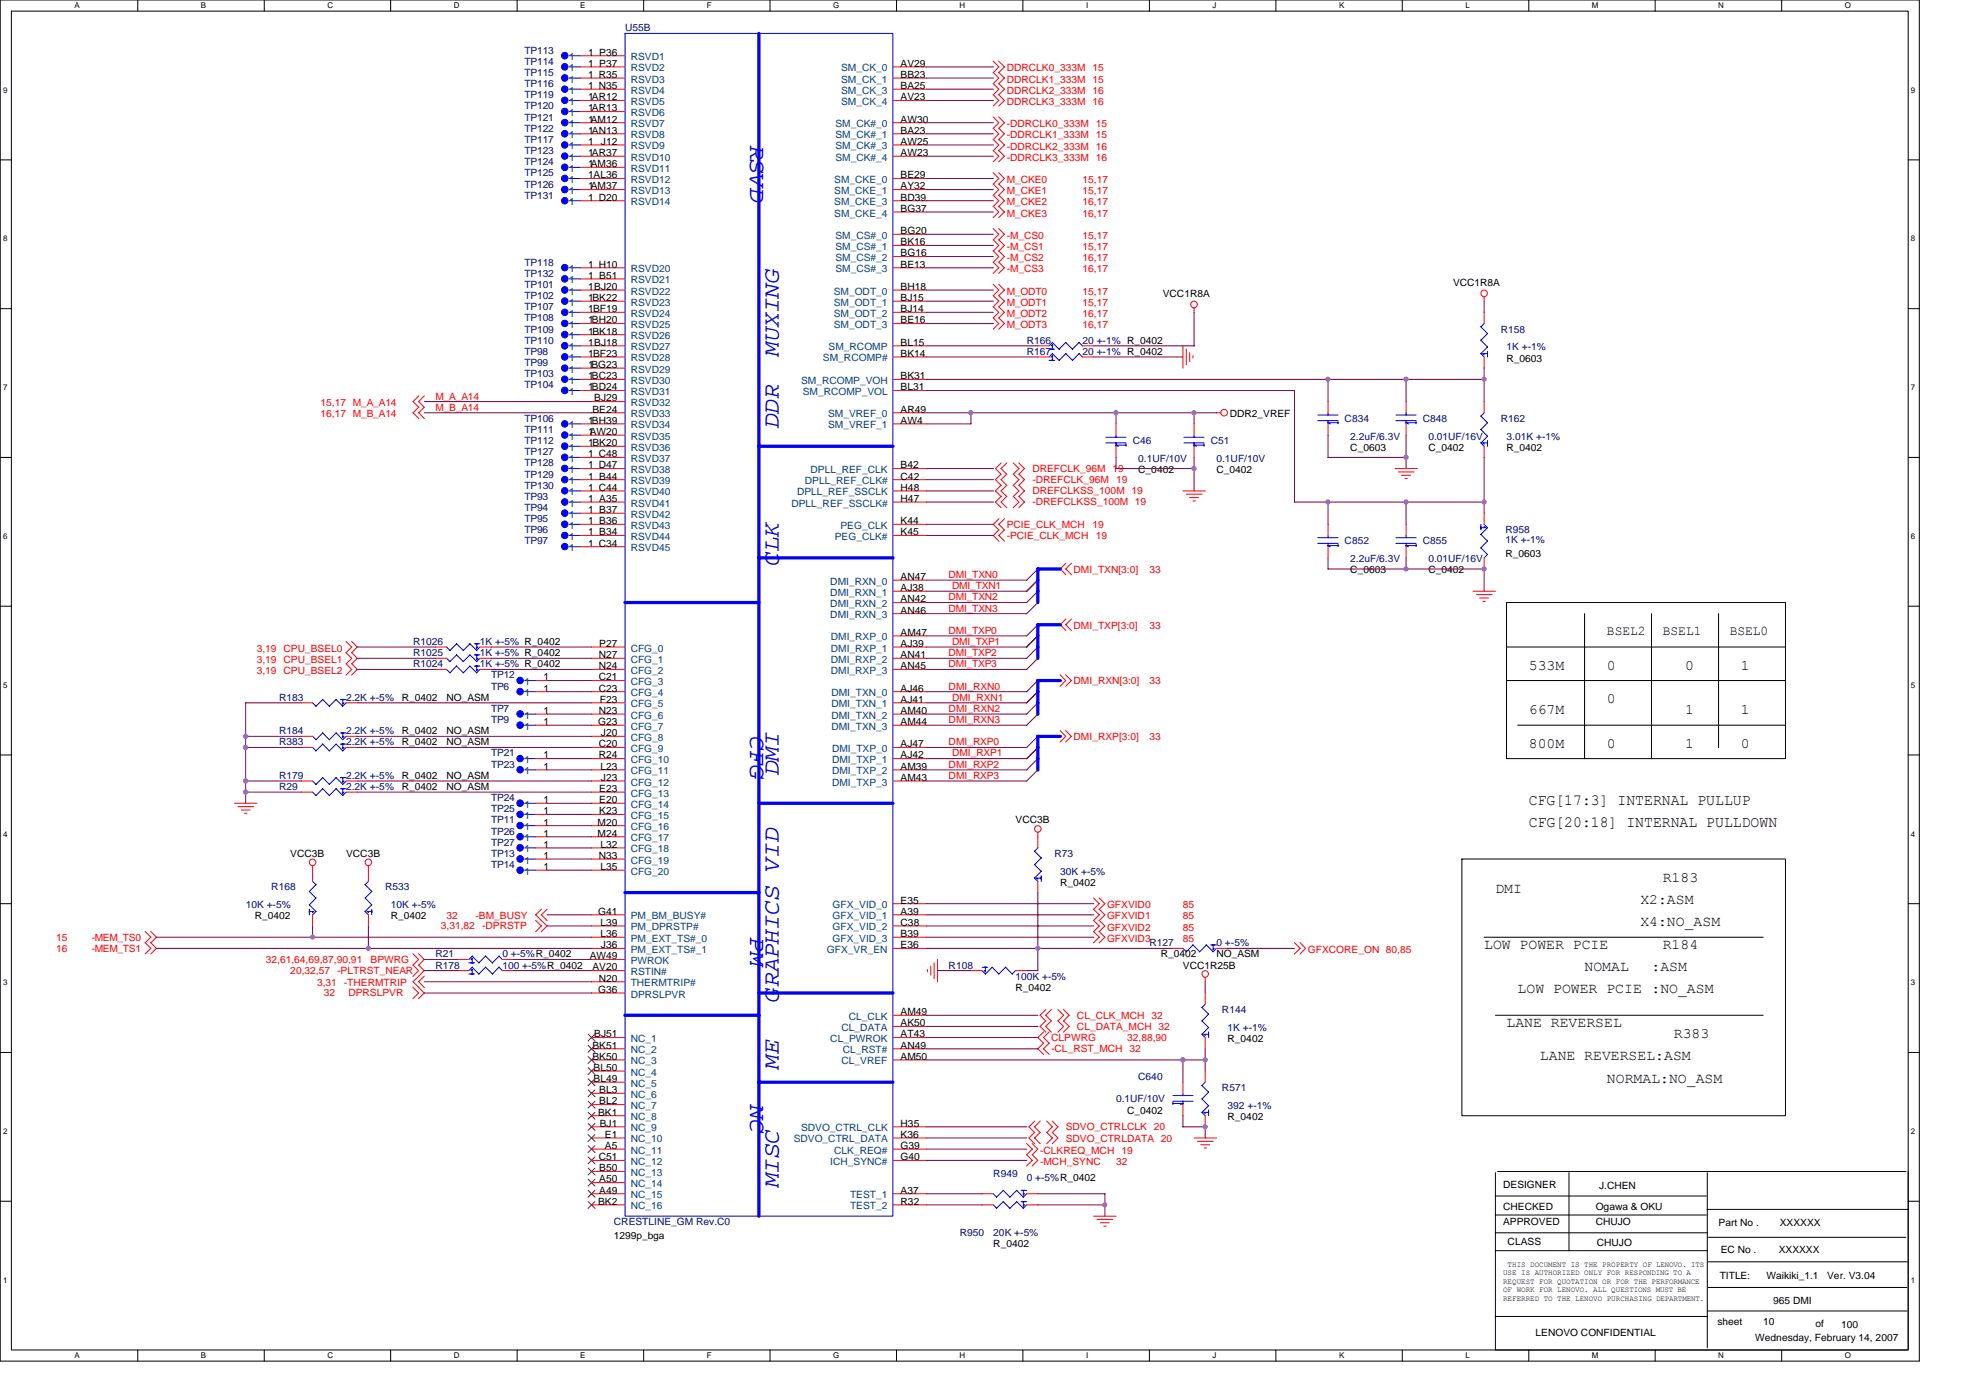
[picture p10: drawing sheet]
<svg xmlns="http://www.w3.org/2000/svg" width="297mm" height="210mm" viewBox="0 0 297 210" stroke-linecap="round" stroke-linejoin="round" font-family="sans-serif">
<defs><g id="words">
<g font-size="3.5" fill="#00f">
<text x="112.7" y="21.8" transform="rotate(90 112.7 21.8)">RSVD</text>
<text x="117" y="53.5" transform="rotate(-90 117 53.5)">MUXING</text>
<text x="117" y="64.4" transform="rotate(-90 117 64.4)">DDR</text>
<text x="117" y="85" transform="rotate(-90 117 85)">CLK</text>
<text x="112.7" y="110.6" transform="rotate(90 112.7 110.6)">CFG</text>
<text x="117" y="116.5" transform="rotate(-90 117 116.5)">DMI</text>
<text x="112.7" y="140.8" transform="rotate(90 112.7 140.8)">PM</text>
<text x="117" y="150.5" transform="rotate(-90 117 150.5)">GRAPHICS VID</text>
<text x="117" y="160.6" transform="rotate(-90 117 160.6)">ME</text>
<text x="112.7" y="166" transform="rotate(90 112.7 166)">NC</text>
<text x="117" y="178.4" transform="rotate(-90 117 178.4)">MISC</text>
</g>
<g font-size="2.3">
<text x="229.7" y="124.2">CFG[20:18] INTERNAL PULLDOWN</text>
<text x="229.7" y="120.9">CFG[17:3] INTERNAL PULLUP</text>
</g>
<g font-size="2.2">
<text x="229.7" y="100.6">533M</text>
<text x="241.4" y="100.6">0</text>
<text x="253.2" y="100.6">0</text>
<text x="261.6" y="100.6">1</text>
<text x="229.7" y="107.3">667M</text>
<text x="241.4" y="105.7">0</text>
<text x="253.2" y="107.3">1</text>
<text x="261.6" y="107.3">1</text>
<text x="229.7" y="112.4">800M</text>
<text x="241.4" y="112.4">0</text>
<text x="253.2" y="112.4">1</text>
<text x="261.6" y="112.4">0</text>
<text x="224.7" y="134.2">DMI</text>
<text x="246.5" y="135.8">X2:ASM</text>
<text x="249.8" y="132.5">R183</text>
<text x="223" y="142.6">LOW POWER PCIE</text>
<text x="246.5" y="139.2">X4:NO_ASM</text>
<text x="249.8" y="142.6">R184</text>
<text x="228" y="149.2">LOW POWER PCIE :NO_ASM</text>
<text x="238.1" y="145.9">NOMAL</text>
<text x="248.1" y="145.9">:ASM</text>
<text x="226.4" y="154.3">LANE REVERSEL</text>
<text x="251.5" y="156">R383</text>
<text x="231.4" y="159.3">LANE REVERSEL:ASM</text>
<text x="241.4" y="162.7">NORMAL:NO_ASM</text>
</g>
<g font-size="2">
<text x="241.4" y="95.5">BSEL2</text>
<text x="249.8" y="95.5">BSEL1</text>
<text x="259.9" y="95.5">BSEL0</text>
</g>
<g font-size="1.5" fill="#000080">
<text x="93.9" y="4.7">U55B</text>
<text x="78.8" y="8.1">TP113</text>
<text x="78.8" y="9.7">TP114</text>
<text x="78.8" y="11.4">TP115</text>
<text x="78.8" y="13.1">TP116</text>
<text x="78.8" y="16.4">TP120</text>
<text x="78.8" y="14.8">TP119</text>
<text x="78.8" y="21.5">TP117</text>
<text x="78.8" y="19.8">TP122</text>
<text x="78.8" y="18.1">TP121</text>
<text x="78.8" y="23.1">TP123</text>
<text x="78.8" y="24.8">TP124</text>
<text x="78.8" y="28.2">TP126</text>
<text x="78.8" y="26.5">TP125</text>
<text x="78.8" y="29.8">TP131</text>
<text x="78.8" y="41.6">TP132</text>
<text x="78.8" y="39.9">TP118</text>
<text x="78.8" y="43.3">TP101</text>
<text x="78.8" y="44.9">TP102</text>
<text x="78.8" y="46.6">TP107</text>
<text x="78.8" y="53.3">TP98</text>
<text x="78.8" y="48.3">TP108</text>
<text x="78.8" y="50">TP109</text>
<text x="78.8" y="51.6">TP110</text>
<text x="154.3" y="53.3">R167</text>
<text x="154.3" y="51.6">R166</text>
<text x="162.6" y="53.3">20 +-1% R_0402</text>
<text x="162.6" y="51.6">20 +-1% R_0402</text>
<text x="225.5" y="50">R158</text>
<text x="226.4" y="52.6">1K +-1%</text>
<text x="78.8" y="55">TP99</text>
<text x="78.8" y="56.7">TP103</text>
<text x="78.8" y="58.4">TP104</text>
<text x="78.8" y="63.4">TP106</text>
<text x="78.8" y="65">TP111</text>
<text x="202" y="63.4">C834</text>
<text x="213.8" y="63.4">C848</text>
<text x="225.5" y="63.4">R162</text>
<text x="78.8" y="66.7">TP112</text>
<text x="78.8" y="68.4">TP127</text>
<text x="78.8" y="70.1">TP128</text>
<text x="78.8" y="71.8">TP129</text>
<text x="170.2" y="66.7">C46</text>
<text x="171" y="69.4">0.1UF/10V</text>
<text x="181.9" y="66.7">C51</text>
<text x="182.8" y="69.4">0.1UF/10V</text>
<text x="202.9" y="66.1">2.2uF/6.3V</text>
<text x="214.6" y="66.1">0.01UF/16V</text>
<text x="226.4" y="66.1">3.01K +-1%</text>
<text x="78.8" y="73.4">TP130</text>
<text x="78.8" y="75.1">TP93</text>
<text x="78.8" y="76.8">TP94</text>
<text x="78.8" y="81.8">TP97</text>
<text x="78.8" y="78.5">TP95</text>
<text x="78.8" y="80.1">TP96</text>
<text x="202" y="81.8">C852</text>
<text x="213.8" y="81.8">C855</text>
<text x="226.2" y="80.1">R958</text>
<text x="226.2" y="81.6">1K +-1%</text>
<text x="202.9" y="84.5">2.2uF/6.3V</text>
<text x="214.6" y="84.5">0.01UF/16V</text>
<text x="62.1" y="96.9">R1026</text>
<text x="62.1" y="98.6">R1025</text>
<text x="62.1" y="100.3">R1024</text>
<text x="72.1" y="96.9">1K +-5% R_0402</text>
<text x="72.1" y="98.6">1K +-5% R_0402</text>
<text x="72.1" y="100.3">1K +-5% R_0402</text>
<text x="73.8" y="101.9">TP12</text>
<text x="41.9" y="105.3">R183</text>
<text x="52" y="105.3">2.2K +-5%</text>
<text x="73.8" y="103.6">TP6</text>
<text x="73.8" y="107">TP7</text>
<text x="41.9" y="112">R383</text>
<text x="41.9" y="110.3">R184</text>
<text x="52" y="112">2.2K +-5%</text>
<text x="52" y="110.3">2.2K +-5%</text>
<text x="73.8" y="113.7">TP21</text>
<text x="73.8" y="108.6">TP9</text>
<text x="41.9" y="117">R179</text>
<text x="41.9" y="118.7">R29</text>
<text x="52" y="117">2.2K +-5%</text>
<text x="52" y="118.7">2.2K +-5%</text>
<text x="73.8" y="115.3">TP23</text>
<text x="73.8" y="122">TP25</text>
<text x="73.8" y="120.4">TP24</text>
<text x="73.8" y="123.7">TP11</text>
<text x="73.8" y="125.4">TP26</text>
<text x="73.8" y="127.1">TP27</text>
<text x="73.8" y="128.8">TP13</text>
<text x="73.8" y="130.4">TP14</text>
<text x="158.5" y="128.8">R73</text>
<text x="159.3" y="131.4">30K +-5%</text>
<text x="36.9" y="136.5">10K +-5%</text>
<text x="40.8" y="133.8">R168</text>
<text x="57.9" y="133.8">R533</text>
<text x="58.7" y="136.5">10K +-5%</text>
<text x="65.4" y="143.8">R21</text>
<text x="75.5" y="143.8">0 +-5%R_0402</text>
<text x="172.7" y="142.2">R127</text>
<text x="182.8" y="142.2">0 +-5%</text>
<text x="65.4" y="145.5">R178</text>
<text x="75.5" y="145.5">100 +-5%R_0402</text>
<text x="142.5" y="145.5">R108</text>
<text x="152.6" y="147.2">100K +-5%</text>
<text x="183.6" y="152.2">R144</text>
<text x="184.4" y="154.9">1K +-1%</text>
<text x="167.7" y="165.6">0.1UF/10V</text>
<text x="171" y="162.3">C640</text>
<text x="183.6" y="164">R571</text>
<text x="184.4" y="166.6">392 +-1%</text>
<text x="149.2" y="176.9">R949</text>
<text x="154.3" y="177.4">0 +-5%R_0402</text>
<text x="92.2" y="184.1">CRESTLINE_GM Rev.C0</text>
<text x="144.2" y="185.8">R950</text>
<text x="149.2" y="185.8">20K +-5%</text>
</g>
<g font-size="1.5" fill="#004080">
<text x="85.5" y="9.1">1</text>
<text x="85.5" y="10.7">1</text>
<text x="94.8" y="9.1">RSVD1</text>
<text x="94.8" y="10.7">RSVD2</text>
<text x="126.4" y="10.7">SM_CK_0</text>
<text x="85.5" y="12.4">1</text>
<text x="85.5" y="14.1">1</text>
<text x="85.5" y="17.4">1</text>
<text x="85.5" y="15.8">1</text>
<text x="94.8" y="15.8">RSVD5</text>
<text x="94.8" y="17.4">RSVD6</text>
<text x="94.8" y="12.4">RSVD3</text>
<text x="94.8" y="14.1">RSVD4</text>
<text x="126.4" y="12.4">SM_CK_1</text>
<text x="126.4" y="14.1">SM_CK_3</text>
<text x="126.4" y="15.8">SM_CK_4</text>
<text x="85.5" y="22.5">1</text>
<text x="85.5" y="20.8">1</text>
<text x="85.5" y="19.1">1</text>
<text x="94.8" y="19.1">RSVD7</text>
<text x="94.8" y="20.8">RSVD8</text>
<text x="94.8" y="22.5">RSVD9</text>
<text x="125.5" y="19.1">SM_CK#_0</text>
<text x="125.5" y="20.8">SM_CK#_1</text>
<text x="125.5" y="22.5">SM_CK#_3</text>
<text x="85.5" y="25.8">1</text>
<text x="85.5" y="29.2">1</text>
<text x="85.5" y="27.5">1</text>
<text x="85.5" y="24.2">1</text>
<text x="94.8" y="24.2">RSVD10</text>
<text x="94.8" y="27.5">RSVD12</text>
<text x="94.8" y="25.8">RSVD11</text>
<text x="94.8" y="29.2">RSVD13</text>
<text x="125.3" y="27.5">SM_CKE_0</text>
<text x="125.3" y="29.2">SM_CKE_1</text>
<text x="125.5" y="24.2">SM_CK#_4</text>
<text x="85.5" y="30.8">1</text>
<text x="94.8" y="30.8">RSVD14</text>
<text x="125.3" y="30.8">SM_CKE_3</text>
<text x="125.3" y="32.5">SM_CKE_4</text>
<text x="125.5" y="35.9">SM_CS#_0</text>
<text x="85.5" y="40.9">1</text>
<text x="94.8" y="40.9">RSVD20</text>
<text x="125.5" y="37.5">SM_CS#_1</text>
<text x="125.5" y="39.2">SM_CS#_2</text>
<text x="125.5" y="40.9">SM_CS#_3</text>
<text x="85.5" y="44.3">1</text>
<text x="85.5" y="45.9">1</text>
<text x="85.5" y="47.6">1</text>
<text x="85.5" y="42.6">1</text>
<text x="94.8" y="42.6">RSVD21</text>
<text x="94.8" y="44.3">RSVD22</text>
<text x="94.8" y="45.9">RSVD23</text>
<text x="94.8" y="47.6">RSVD24</text>
<text x="125.3" y="44.3">SM_ODT_0</text>
<text x="125.3" y="45.9">SM_ODT_1</text>
<text x="125.3" y="47.6">SM_ODT_2</text>
<text x="85.5" y="49.3">1</text>
<text x="85.5" y="51">1</text>
<text x="85.5" y="52.6">1</text>
<text x="94.8" y="49.3">RSVD25</text>
<text x="94.8" y="51">RSVD26</text>
<text x="94.8" y="52.6">RSVD27</text>
<text x="124.5" y="52.6">SM_RCOMP</text>
<text x="125.3" y="49.3">SM_ODT_3</text>
<text x="85.5" y="54.3">1</text>
<text x="85.5" y="56">1</text>
<text x="85.5" y="57.7">1</text>
<text x="85.5" y="59.4">1</text>
<text x="94.8" y="54.3">RSVD28</text>
<text x="94.8" y="56">RSVD29</text>
<text x="94.8" y="57.7">RSVD30</text>
<text x="94.8" y="59.4">RSVD31</text>
<text x="120.4" y="57.7">SM_RCOMP_VOH</text>
<text x="120.6" y="59.4">SM_RCOMP_VOL</text>
<text x="123.7" y="54.3">SM_RCOMP#</text>
<text x="85.5" y="64.4">1</text>
<text x="94.8" y="61">RSVD32</text>
<text x="94.8" y="62.7">RSVD33</text>
<text x="94.8" y="64.4">RSVD34</text>
<text x="124.4" y="62.7">SM_VREF_0</text>
<text x="124.4" y="64.4">SM_VREF_1</text>
<text x="85.5" y="66.1">1</text>
<text x="85.5" y="67.7">1</text>
<text x="85.5" y="69.4">1</text>
<text x="85.5" y="71.1">1</text>
<text x="94.8" y="69.4">RSVD37</text>
<text x="94.8" y="71.1">RSVD38</text>
<text x="94.8" y="66.1">RSVD35</text>
<text x="94.8" y="67.7">RSVD36</text>
<text x="121.8" y="71.1">DPLL_REF_CLK</text>
<text x="85.5" y="72.7">1</text>
<text x="85.5" y="74.4">1</text>
<text x="85.5" y="76.1">1</text>
<text x="85.5" y="77.8">1</text>
<text x="94.8" y="72.8">RSVD39</text>
<text x="94.8" y="74.4">RSVD40</text>
<text x="94.8" y="76.1">RSVD41</text>
<text x="94.8" y="77.8">RSVD42</text>
<text x="118.9" y="76.1">DPLL_REF_SSCLK#</text>
<text x="119.8" y="74.4">DPLL_REF_SSCLK</text>
<text x="120.9" y="72.8">DPLL_REF_CLK#</text>
<text x="85.5" y="82.8">1</text>
<text x="85.5" y="79.5">1</text>
<text x="85.5" y="81.1">1</text>
<text x="94.8" y="79.5">RSVD43</text>
<text x="94.8" y="81.1">RSVD44</text>
<text x="94.8" y="82.8">RSVD45</text>
<text x="125.4" y="81.1">PEG_CLK#</text>
<text x="126.3" y="79.5">PEG_CLK</text>
<text x="124.8" y="87.8">DMI_RXN_0</text>
<text x="124.8" y="89.5">DMI_RXN_1</text>
<text x="124.8" y="91.2">DMI_RXN_2</text>
<text x="124.8" y="92.9">DMI_RXN_3</text>
<text x="94.8" y="101.3">CFG_2</text>
<text x="94.8" y="97.9">CFG_0</text>
<text x="94.8" y="99.6">CFG_1</text>
<text x="124.8" y="96.2">DMI_RXP_0</text>
<text x="124.8" y="97.9">DMI_RXP_1</text>
<text x="124.8" y="99.6">DMI_RXP_2</text>
<text x="124.8" y="101.3">DMI_RXP_3</text>
<text x="78.8" y="104.6">1</text>
<text x="78.8" y="108">1</text>
<text x="78.8" y="102.9">1</text>
<text x="94.8" y="102.9">CFG_3</text>
<text x="94.8" y="104.6">CFG_4</text>
<text x="94.8" y="106.3">CFG_5</text>
<text x="94.8" y="108">CFG_6</text>
<text x="124.9" y="104.6">DMI_TXN_0</text>
<text x="124.9" y="106.3">DMI_TXN_1</text>
<text x="124.9" y="108">DMI_TXN_2</text>
<text x="78.8" y="109.6">1</text>
<text x="94.8" y="109.6">CFG_7</text>
<text x="94.8" y="111.3">CFG_8</text>
<text x="94.8" y="113">CFG_9</text>
<text x="124.9" y="109.6">DMI_TXN_3</text>
<text x="125" y="113">DMI_TXP_0</text>
<text x="78.8" y="114.7">1</text>
<text x="78.8" y="116.4">1</text>
<text x="94.8" y="114.7">CFG_10</text>
<text x="94.8" y="116.4">CFG_11</text>
<text x="94.8" y="118">CFG_12</text>
<text x="94.8" y="119.7">CFG_13</text>
<text x="125" y="114.7">DMI_TXP_1</text>
<text x="125" y="116.4">DMI_TXP_2</text>
<text x="125" y="118">DMI_TXP_3</text>
<text x="78.8" y="123">1</text>
<text x="78.8" y="121.4">1</text>
<text x="78.8" y="124.7">1</text>
<text x="94.8" y="121.4">CFG_14</text>
<text x="94.8" y="123">CFG_15</text>
<text x="94.8" y="124.7">CFG_16</text>
<text x="78.8" y="128.1">1</text>
<text x="78.8" y="129.8">1</text>
<text x="78.8" y="131.4">1</text>
<text x="78.8" y="126.4">1</text>
<text x="94.8" y="128.1">CFG_18</text>
<text x="94.8" y="129.8">CFG_19</text>
<text x="94.8" y="131.4">CFG_20</text>
<text x="94.8" y="126.4">CFG_17</text>
<text x="125.1" y="136.5">GFX_VID_0</text>
<text x="94.8" y="138.1">PM_BM_BUSY#</text>
<text x="94.8" y="141.5">PM_EXT_TS#_0</text>
<text x="94.8" y="143.2">PM_EXT_TS#_1</text>
<text x="94.8" y="139.8">PM_DPRSTP#</text>
<text x="124.2" y="143.2">GFX_VR_EN</text>
<text x="125.1" y="138.1">GFX_VID_1</text>
<text x="125.1" y="139.8">GFX_VID_2</text>
<text x="125.1" y="141.5">GFX_VID_3</text>
<text x="94.8" y="144.8">PWROK</text>
<text x="94.8" y="146.5">RSTIN#</text>
<text x="94.8" y="148.2">THERMTRIP#</text>
<text x="94.8" y="149.9">DPRSLPVR</text>
<text x="126.4" y="154.9">CL_DATA</text>
<text x="127.5" y="153.2">CL_CLK</text>
<text x="94.8" y="158.3">NC_2</text>
<text x="94.8" y="159.9">NC_3</text>
<text x="94.8" y="161.6">NC_4</text>
<text x="94.8" y="156.6">NC_1</text>
<text x="124.8" y="156.6">CL_PWROK</text>
<text x="126.4" y="159.9">CL_VREF</text>
<text x="126.6" y="158.3">CL_RST#</text>
<text x="94.8" y="163.3">NC_5</text>
<text x="94.8" y="165">NC_6</text>
<text x="94.8" y="166.6">NC_7</text>
<text x="94.8" y="168.3">NC_8</text>
<text x="94.8" y="170">NC_9</text>
<text x="94.8" y="171.7">NC_10</text>
<text x="94.8" y="173.3">NC_11</text>
<text x="119.2" y="171.7">SDVO_CTRL_DATA</text>
<text x="120.4" y="170">SDVO_CTRL_CLK</text>
<text x="125.3" y="173.3">CLK_REQ#</text>
<text x="94.8" y="175">NC_12</text>
<text x="94.8" y="176.7">NC_13</text>
<text x="94.8" y="178.4">NC_14</text>
<text x="124.8" y="175">ICH_SYNC#</text>
<text x="94.8" y="180">NC_15</text>
<text x="94.8" y="181.7">NC_16</text>
<text x="127.7" y="181.7">TEST_2</text>
<text x="127.7" y="180">TEST_1</text>
</g>
<g font-size="1.5">
<text x="88.4" y="8.4">1 P36</text>
<text x="88.4" y="10">1 P37</text>
<text x="88.4" y="11.7">1 R35</text>
<text x="135.3" y="10">AV29</text>
<text x="135.3" y="11.7">BB23</text>
<text x="88.4" y="13.4">1 N35</text>
<text x="88.4" y="16.7">1AR13</text>
<text x="88.4" y="15.1">1AR12</text>
<text x="135.3" y="13.4">BA25</text>
<text x="135.3" y="15.1">AV23</text>
<text x="88.4" y="21.8">1</text>
<text x="88.4" y="20.1">1AN13</text>
<text x="88.4" y="18.4">1AM12</text>
<text x="88.4" y="23.5">1AR37</text>
<text x="90.3" y="21.8">J12</text>
<text x="135.3" y="18.4">AW30</text>
<text x="135.3" y="20.1">BA23</text>
<text x="135.3" y="21.8">AW25</text>
<text x="135.3" y="23.5">AW23</text>
<text x="88.4" y="25.1">1AM36</text>
<text x="88.4" y="28.5">1AM37</text>
<text x="88.4" y="26.8">1AL36</text>
<text x="135.3" y="26.8">BE29</text>
<text x="135.3" y="28.5">AY32</text>
<text x="88.4" y="30.1">1 D20</text>
<text x="135.3" y="30.1">BD39</text>
<text x="135.3" y="31.8">BG37</text>
<text x="135.3" y="35.2">BG20</text>
<text x="88.4" y="41.9">1 B51</text>
<text x="88.4" y="40.2">1 H10</text>
<text x="135.3" y="36.9">BK16</text>
<text x="135.3" y="38.5">BG16</text>
<text x="135.3" y="40.2">BE13</text>
<text x="88.4" y="43.6">1BJ20</text>
<text x="88.4" y="45.2">1BK22</text>
<text x="88.4" y="46.9">1BF19</text>
<text x="135.3" y="43.6">BH18</text>
<text x="135.3" y="45.2">BJ15</text>
<text x="135.3" y="46.9">BJ14</text>
<text x="174.7" y="44.6">VCC1R8A</text>
<text x="218.3" y="42.9">VCC1R8A</text>
<text x="88.4" y="53.6">1BF23</text>
<text x="88.4" y="48.6">1BH20</text>
<text x="88.4" y="50.3">1BK18</text>
<text x="88.4" y="51.9">1BJ18</text>
<text x="135.3" y="48.6">BE16</text>
<text x="135.3" y="51.9">BL15</text>
<text x="135.3" y="53.6">BK14</text>
<text x="88.4" y="55.3">1BG23</text>
<text x="88.4" y="57">1BC23</text>
<text x="88.4" y="58.7">1BD24</text>
<text x="135.3" y="57">BK31</text>
<text x="135.3" y="58.7">BL31</text>
<text x="226.4" y="54.3">R_0603</text>
<text x="88.4" y="63.7">1BH39</text>
<text x="88.4" y="65.4">1AW20</text>
<text x="89" y="62">BE24</text>
<text x="89.3" y="60.3">BJ29</text>
<text x="135.3" y="62">AR49</text>
<text x="135.3" y="63.7">AW4</text>
<text x="184.8" y="62.7">DDR2_VREF</text>
<text x="88.4" y="67">1BK20</text>
<text x="88.4" y="68.7">1 C48</text>
<text x="88.4" y="70.4">1 D47</text>
<text x="135.3" y="70.4">B42</text>
<text x="171" y="71.1">C_0402</text>
<text x="182.8" y="71.1">C_0402</text>
<text x="202.9" y="67.7">C_0603</text>
<text x="214.6" y="67.7">C_0402</text>
<text x="226.4" y="67.7">R_0402</text>
<text x="88.4" y="72.1">1 B44</text>
<text x="88.4" y="73.7">1 C44</text>
<text x="88.4" y="75.4">1 A35</text>
<text x="88.4" y="77.1">1 B37</text>
<text x="135.3" y="72.1">C42</text>
<text x="135.3" y="73.7">H48</text>
<text x="135.3" y="75.4">H47</text>
<text x="88.4" y="82.1">1 C34</text>
<text x="88.4" y="78.8">1 B36</text>
<text x="88.4" y="80.4">1 B34</text>
<text x="135.3" y="80.4">K45</text>
<text x="135.3" y="78.8">K44</text>
<text x="226.2" y="83.7">R_0603</text>
<text x="135.3" y="87.1">AN47</text>
<text x="135.3" y="88.8">AJ38</text>
<text x="202.9" y="86.2">C_0603</text>
<text x="214.6" y="86.2">C_0402</text>
<text x="135.3" y="90.5">AN42</text>
<text x="135.3" y="92.2">AN46</text>
<text x="135.3" y="95.5">AM47</text>
<text x="90" y="100.6">N24</text>
<text x="90" y="98.9">N27</text>
<text x="90" y="97.2">P27</text>
<text x="135.3" y="97.2">AJ39</text>
<text x="135.3" y="98.9">AN41</text>
<text x="135.3" y="100.6">AN45</text>
<text x="60.4" y="105.3">R_0402</text>
<text x="67.1" y="105.3">NO_ASM</text>
<text x="81.7" y="103.9">1</text>
<text x="81.7" y="107.3">1</text>
<text x="81.7" y="102.2">1</text>
<text x="90" y="102.2">C21</text>
<text x="90" y="103.9">C23</text>
<text x="90" y="107.3">N23</text>
<text x="90.1" y="105.6">F23</text>
<text x="135.3" y="103.9">AJ46</text>
<text x="135.3" y="105.6">AJ41</text>
<text x="135.3" y="107.3">AM40</text>
<text x="60.4" y="112">R_0402</text>
<text x="60.4" y="110.3">R_0402</text>
<text x="67.1" y="112">NO_ASM</text>
<text x="67.1" y="110.3">NO_ASM</text>
<text x="81.7" y="114">1</text>
<text x="81.7" y="108.9">1</text>
<text x="89.9" y="108.9">G23</text>
<text x="90" y="112.3">C20</text>
<text x="90" y="114">R24</text>
<text x="90.3" y="110.6">J20</text>
<text x="135.3" y="108.9">AM44</text>
<text x="135.3" y="112.3">AJ47</text>
<text x="135.3" y="114">AJ42</text>
<text x="60.4" y="117">R_0402</text>
<text x="60.4" y="118.7">R_0402</text>
<text x="67.1" y="117">NO_ASM</text>
<text x="67.1" y="118.7">NO_ASM</text>
<text x="81.7" y="115.7">1</text>
<text x="90" y="119">E23</text>
<text x="90.2" y="115.7">L23</text>
<text x="90.3" y="117.3">J23</text>
<text x="135.3" y="115.7">AM39</text>
<text x="135.3" y="117.3">AM43</text>
<text x="81.7" y="122.3">1</text>
<text x="81.7" y="120.7">1</text>
<text x="81.7" y="124">1</text>
<text x="81.7" y="125.7">1</text>
<text x="89.8" y="124">M20</text>
<text x="89.8" y="125.7">M24</text>
<text x="90" y="120.7">E20</text>
<text x="90" y="122.3">K23</text>
<text x="152.6" y="123.7">VCC3B</text>
<text x="43.6" y="128.8">VCC3B</text>
<text x="52" y="128.8">VCC3B</text>
<text x="81.7" y="127.4">1</text>
<text x="81.7" y="129.1">1</text>
<text x="81.7" y="130.7">1</text>
<text x="90" y="129.1">N33</text>
<text x="90.2" y="127.4">L32</text>
<text x="90.2" y="130.7">L35</text>
<text x="89.9" y="137.4">G41</text>
<text x="135.3" y="135.8">E35</text>
<text x="135.3" y="137.4">A39</text>
<text x="159.3" y="133.1">R_0402</text>
<text x="38.3" y="138.2">R_0402</text>
<text x="58.7" y="138.2">R_0402</text>
<text x="90.2" y="140.8">L36</text>
<text x="90.2" y="139.1">L39</text>
<text x="90.3" y="142.5">J36</text>
<text x="135.3" y="139.1">C38</text>
<text x="135.3" y="140.8">B39</text>
<text x="135.3" y="142.5">E36</text>
<text x="174.4" y="143.8">R_0402</text>
<text x="182.8" y="143.8">NO_ASM</text>
<text x="88.6" y="144.1">AW49</text>
<text x="89" y="145.8">AV20</text>
<text x="89.9" y="149.2">G36</text>
<text x="90" y="147.5">N20</text>
<text x="152.6" y="148.9">R_0402</text>
<text x="177.7" y="145.5">VCC1R25B</text>
<text x="89.3" y="155.9">BJ51</text>
<text x="135.3" y="152.5">AM49</text>
<text x="135.3" y="154.2">AK50</text>
<text x="135.3" y="155.9">AT43</text>
<text x="89" y="157.6">BK51</text>
<text x="89" y="159.2">BK50</text>
<text x="89.2" y="160.9">BL50</text>
<text x="135.3" y="157.6">AN49</text>
<text x="135.3" y="159.2">AM50</text>
<text x="184.4" y="156.6">R_0402</text>
<text x="89.2" y="162.6">BL49</text>
<text x="89.9" y="167.6">BK1</text>
<text x="90" y="164.3">BL3</text>
<text x="90" y="165.9">BL2</text>
<text x="169.4" y="167.3">C_0402</text>
<text x="90.1" y="169.3">BJ1</text>
<text x="90.9" y="171">E1</text>
<text x="90.9" y="172.6">A5</text>
<text x="135.3" y="169.3">H35</text>
<text x="135.3" y="171">K36</text>
<text x="135.3" y="172.6">G39</text>
<text x="184.4" y="168.3">R_0402</text>
<text x="90" y="174.3">C51</text>
<text x="90" y="176">B50</text>
<text x="90" y="177.7">A50</text>
<text x="90" y="179.3">A49</text>
<text x="135.3" y="174.3">G40</text>
<text x="135.3" y="179.3">A37</text>
<text x="225.8" y="178.5">DESIGNER</text>
<text x="240.3" y="178.7">J.CHEN</text>
<text x="89.9" y="181">BK2</text>
<text x="135.3" y="181">R32</text>
<text x="225.8" y="181.7">CHECKED</text>
<text x="225.8" y="184.1">APPROVED</text>
<text x="239.8" y="181.7">Ogawa &amp; OKU</text>
<text x="239.8" y="184.1">CHUJO</text>
<text x="258.2" y="184.3">Part No .</text>
<text x="267.4" y="184.3">XXXXXX</text>
<text x="92.2" y="186.1">1299p_bga</text>
<text x="149.2" y="187.4">R_0402</text>
<text x="226.5" y="187.1">CLASS</text>
<text x="239.9" y="187.3">CHUJO</text>
<text x="258.5" y="188.3">EC No .</text>
<text x="267.2" y="188.3">XXXXXX</text>
<text x="258.4" y="192.1">TITLE:</text>
<text x="265.4" y="192.1">Waikiki_1.1</text>
<text x="266.4" y="196">965 DMI</text>
<text x="274.5" y="192.1">Ver. V3.04</text>
<text x="230.7" y="200.7">LENOVO CONFIDENTIAL</text>
<text x="258" y="199.2">sheet</text>
<text x="263.7" y="201.5">Wednesday, February 14, 2007</text>
<text x="264.9" y="199.2">10</text>
<text x="272.8" y="199.3">of</text>
<text x="276.6" y="199.5">100</text>
</g>
<g font-size="1.5" fill="#f00">
<text x="151.3" y="10.7">DDRCLK0_333M 15</text>
<text x="151.3" y="12.4">DDRCLK1_333M 15</text>
<text x="151.3" y="14.1">DDRCLK2_333M 16</text>
<text x="151.3" y="15.8">DDRCLK3_333M 16</text>
<text x="151.3" y="22.5">-DDRCLK2_333M 16</text>
<text x="151.3" y="20.8">-DDRCLK1_333M 15</text>
<text x="151.3" y="19.1">-DDRCLK0_333M 15</text>
<text x="151.3" y="27.5">M_CKE0</text>
<text x="151.3" y="24.2">-DDRCLK3_333M 16</text>
<text x="151.3" y="29.2">M_CKE1</text>
<text x="162.6" y="27.5">15,17</text>
<text x="162.6" y="29.2">15,17</text>
<text x="151.3" y="30.9">M_CKE2</text>
<text x="151.3" y="32.5">M_CKE3</text>
<text x="151.3" y="35.9">-M_CS0</text>
<text x="162.6" y="30.9">16,17</text>
<text x="162.6" y="32.5">16,17</text>
<text x="162.6" y="35.9">15,17</text>
<text x="151.3" y="40.9">-M_CS3</text>
<text x="151.3" y="37.6">-M_CS1</text>
<text x="151.3" y="39.2">-M_CS2</text>
<text x="162.6" y="40.9">16,17</text>
<text x="162.6" y="37.6">15,17</text>
<text x="162.6" y="39.2">16,17</text>
<text x="151.3" y="44.3">M_ODT0</text>
<text x="151.3" y="46">M_ODT1</text>
<text x="151.3" y="47.6">M_ODT2</text>
<text x="162.6" y="44.3">15,17</text>
<text x="162.6" y="46">15,17</text>
<text x="162.6" y="47.6">16,17</text>
<text x="151.3" y="49.3">M_ODT3</text>
<text x="162.6" y="49.3">16,17</text>
<text x="48.2" y="62.7">16,17 M_B_A14</text>
<text x="48.2" y="61">15,17 M_A_A14</text>
<text x="65.4" y="60">M_A_A14</text>
<text x="65.4" y="61.7">M_B_A14</text>
<text x="155.1" y="70.9">DREFCLK_96M</text>
<text x="167.2" y="70.9">19</text>
<text x="155.1" y="72.6">-DREFCLK_96M</text>
<text x="155.1" y="75.9">-DREFCLKSS_100M 19</text>
<text x="155.1" y="74.3">DREFCLKSS_100M 19</text>
<text x="167.7" y="72.6">19</text>
<text x="151.3" y="79.3">PCIE_CLK_MCH</text>
<text x="151.3" y="81">-PCIE_CLK_MCH</text>
<text x="164.1" y="79.3">19</text>
<text x="164.7" y="81">19</text>
<text x="142.5" y="86.8">DMI_TXN0</text>
<text x="143" y="88.5">DMI_TXN1</text>
<text x="161.3" y="86.2">DMI_TXN[3:0]</text>
<text x="172.7" y="86.2">33</text>
<text x="142.5" y="90.2">DMI_TXN2</text>
<text x="142.5" y="91.9">DMI_TXN3</text>
<text x="142.5" y="95.2">DMI_TXP0</text>
<text x="161.3" y="94.6">DMI_TXP[3:0]</text>
<text x="172.7" y="94.6">33</text>
<text x="38.6" y="99.6">3,19 CPU_BSEL1</text>
<text x="38.6" y="101.3">3,19 CPU_BSEL2</text>
<text x="38.6" y="97.9">3,19 CPU_BSEL0</text>
<text x="142.5" y="100.3">DMI_TXP3</text>
<text x="142.5" y="98.6">DMI_TXP2</text>
<text x="143" y="96.9">DMI_TXP1</text>
<text x="142.5" y="103.6">DMI_RXN0</text>
<text x="142.5" y="107">DMI_RXN2</text>
<text x="143" y="105.3">DMI_RXN1</text>
<text x="161.3" y="102.8">DMI_RXN[3:0]</text>
<text x="172.7" y="102.8">33</text>
<text x="142.5" y="112">DMI_RXP0</text>
<text x="142.5" y="108.6">DMI_RXN3</text>
<text x="143" y="113.7">DMI_RXP1</text>
<text x="161.3" y="111.1">DMI_RXP[3:0]</text>
<text x="172.7" y="111.1">33</text>
<text x="142.5" y="117">DMI_RXP3</text>
<text x="142.5" y="115.3">DMI_RXP2</text>
<text x="166.3" y="136.5">GFXVID0</text>
<text x="177.7" y="136.5">85</text>
<text x="8.4" y="141.3">15</text>
<text x="8.4" y="143">16</text>
<text x="13.8" y="141.3">-MEM_TS0</text>
<text x="13.8" y="143">-MEM_TS1</text>
<text x="66.2" y="139.7">3,31,82</text>
<text x="67.1" y="138.2">32</text>
<text x="71.5" y="138.2">-BM_BUSY</text>
<text x="72.5" y="139.7">-DPRSTP</text>
<text x="166.3" y="141.5">GFXVID3</text>
<text x="166.3" y="139.8">GFXVID2</text>
<text x="166.3" y="138.2">GFXVID1</text>
<text x="177.7" y="141.5">85</text>
<text x="177.7" y="139.8">85</text>
<text x="177.7" y="138.2">85</text>
<text x="196.5" y="143.2">GFXCORE_ON 80,85</text>
<text x="39.9" y="144.7">32,61,64,69,87,90,91</text>
<text x="43.6" y="146.4">20,32,57</text>
<text x="47.6" y="148.2">3,31 -THERMTRIP</text>
<text x="48.7" y="149.7">32</text>
<text x="50.7" y="146.4">-PLTRST_NEAR</text>
<text x="52.3" y="149.7">DPRSLPVR</text>
<text x="55.7" y="144.7">BPWRG</text>
<text x="161.8" y="154.7">CL_DATA_MCH 32</text>
<text x="161.8" y="153.1">CL_CLK_MCH</text>
<text x="173" y="153.1">32</text>
<text x="157.9" y="156.4">CLPWRG</text>
<text x="157.9" y="158.1">-CL_RST_MCH 32</text>
<text x="169.4" y="156.4">32,88,90</text>
<text x="156.3" y="173.4">-CLKREQ_MCH</text>
<text x="160.1" y="169.8">SDVO_CTRLCLK</text>
<text x="160.1" y="171.5">SDVO_CTRLDATA 20</text>
<text x="168.5" y="173.4">19</text>
<text x="173.4" y="169.8">20</text>
<text x="156.3" y="175">-MCH_SYNC</text>
<text x="167.7" y="175">32</text>
</g>
<g font-size="1.2">
<text x="11.2" y="1.3">A</text>
<text x="30.2" y="1.3">B</text>
<text x="49.2" y="1.3">C</text>
<text x="68.2" y="1.3">D</text>
<text x="87.2" y="1.3">E</text>
<text x="106.2" y="1.3">F</text>
<text x="125.2" y="1.3">G</text>
<text x="144.2" y="1.3">H</text>
<text x="163.2" y="1.3">I</text>
<text x="182.2" y="1.3">J</text>
<text x="201.2" y="1.3">K</text>
<text x="220.2" y="1.3">L</text>
<text x="239.2" y="1.3">M</text>
<text x="258.2" y="1.3">N</text>
<text x="277.2" y="1.3">O</text>
<text x=".5" y="13.9">9</text>
<text x="287.1" y="13.9">9</text>
<text x=".5" y="36.3">8</text>
<text x="287.1" y="36.3">8</text>
<text x=".5" y="58.6">7</text>
<text x="287.1" y="58.6">7</text>
<text x=".5" y="81">6</text>
<text x="287.1" y="81">6</text>
<text x=".5" y="103.3">5</text>
<text x="287.1" y="103.3">5</text>
<text x=".5" y="125.7">4</text>
<text x="287.1" y="125.7">4</text>
<text x=".5" y="148">3</text>
<text x="287.1" y="148">3</text>
<text x=".5" y="170.4">2</text>
<text x="287.1" y="170.4">2</text>
<text x="225.8" y="191.6">USE IS AUTHORIZED ONLY FOR RESPONDING TO A</text>
<text x="226.5" y="190.4">THIS DOCUMENT IS THE PROPERTY OF LENOVO. ITS</text>
<text x=".5" y="192.7">1</text>
<text x="225.8" y="192.9">REQUEST FOR QUOTATION OR FOR THE PERFORMANCE</text>
<text x="225.8" y="194.2">OF WORK FOR LENOVO. ALL QUESTIONS MUST BE</text>
<text x="225.8" y="195.5">REFERRED TO THE LENOVO PURCHASING DEPARTMENT.</text>
<text x="287.1" y="192.7">1</text>
<text x="11.2" y="204.1">A</text>
<text x="30.2" y="204.1">B</text>
<text x="49.2" y="204.1">C</text>
<text x="68.2" y="204.1">D</text>
<text x="87.2" y="204.1">E</text>
<text x="106.2" y="204.1">F</text>
<text x="125.2" y="204.1">G</text>
<text x="144.2" y="204.1">H</text>
<text x="163.2" y="204.1">I</text>
<text x="182.2" y="204.1">J</text>
<text x="201.2" y="204.1">K</text>
<text x="220.2" y="204.1">L</text>
<text x="239.2" y="204.1">M</text>
<text x="258.2" y="204.1">N</text>
<text x="277.2" y="204.1">O</text>
</g>
</g></defs>
<path d="M0 0h288.4v204.5h-288.4zM1.7 1.7h285v201.1h-285z" fill="none" stroke="#000" stroke-width=".15"/>
<g fill="#fff">
<path d="M11.2 .2h.8v1.3h-.8z"/>
<path d="M11.2 203h.8v1.4h-.8z"/>
</g>
<path d="M20.7 0v1.7M20.7 202.8v1.7" fill="none" stroke="#000" stroke-width=".15"/>
<g fill="#fff">
<path d="M30.2 .2h.8v1.3h-.8z"/>
<path d="M30.2 203h.8v1.4h-.8z"/>
</g>
<path d="M39.7 0v1.7M39.7 202.8v1.7" fill="none" stroke="#000" stroke-width=".15"/>
<g fill="#fff">
<path d="M49.2 .2h.8v1.3h-.8z"/>
<path d="M49.2 203h.8v1.4h-.8z"/>
</g>
<path d="M58.7 0v1.7M58.7 202.8v1.7" fill="none" stroke="#000" stroke-width=".15"/>
<g fill="#fff">
<path d="M68.2 .2h.8v1.3h-.8z"/>
<path d="M68.2 203h.8v1.4h-.8z"/>
</g>
<path d="M77.7 0v1.7M77.7 202.8v1.7" fill="none" stroke="#000" stroke-width=".15"/>
<g fill="#fff">
<path d="M87.2 .2h.8v1.3h-.8z"/>
<path d="M87.2 203h.8v1.4h-.8z"/>
</g>
<path d="M96.7 0v1.7M96.7 202.8v1.7" fill="none" stroke="#000" stroke-width=".15"/>
<g fill="#fff">
<path d="M106.2 .2h.7v1.3h-.7z"/>
<path d="M106.2 203h.7v1.4h-.7z"/>
</g>
<path d="M115.7 0v1.7M115.7 202.8v1.7" fill="none" stroke="#000" stroke-width=".15"/>
<g fill="#fff">
<path d="M125.2 .2h.9v1.3h-.9z"/>
<path d="M125.2 203h.9v1.4h-.9z"/>
</g>
<path d="M134.7 0v1.7M134.7 202.8v1.7" fill="none" stroke="#000" stroke-width=".15"/>
<g fill="#fff">
<path d="M144.2 .2h.8v1.3h-.8z"/>
<path d="M144.2 203h.8v1.4h-.8z"/>
</g>
<path d="M153.7 0v1.7M153.7 202.8v1.7" fill="none" stroke="#000" stroke-width=".15"/>
<g fill="#fff">
<path d="M163.2 .2h.3v1.3h-.3z"/>
<path d="M163.2 203h.3v1.4h-.3z"/>
</g>
<path d="M172.7 0v1.7M172.7 202.8v1.7" fill="none" stroke="#000" stroke-width=".15"/>
<g fill="#fff">
<path d="M182.2 .2h.6v1.3h-.6z"/>
<path d="M182.2 203h.6v1.4h-.6z"/>
</g>
<path d="M191.7 0v1.7M191.7 202.8v1.7" fill="none" stroke="#000" stroke-width=".15"/>
<g fill="#fff">
<path d="M201.2 .2h.8v1.3h-.8z"/>
<path d="M201.2 203h.8v1.4h-.8z"/>
</g>
<path d="M210.7 0v1.7M210.7 202.8v1.7" fill="none" stroke="#000" stroke-width=".15"/>
<g fill="#fff">
<path d="M220.2 .2h.6v1.3h-.6z"/>
<path d="M220.2 203h.6v1.4h-.6z"/>
</g>
<path d="M229.7 0v1.7M229.7 202.8v1.7" fill="none" stroke="#000" stroke-width=".15"/>
<g fill="#fff">
<path d="M239.2 .2h.9v1.3h-.9z"/>
<path d="M239.2 203h.9v1.4h-.9z"/>
</g>
<path d="M248.7 0v1.7M248.7 202.8v1.7" fill="none" stroke="#000" stroke-width=".15"/>
<g fill="#fff">
<path d="M258.2 .2h.8v1.3h-.8z"/>
<path d="M258.2 203h.8v1.4h-.8z"/>
</g>
<path d="M267.7 0v1.7M267.7 202.8v1.7" fill="none" stroke="#000" stroke-width=".15"/>
<g fill="#fff">
<path d="M277.2 .2h.9v1.3h-.9z"/>
<path d="M277.2 203h.9v1.4h-.9z"/>
<path d="M.5 12.8h.6v1.4h-.6z"/>
<path d="M287.1 12.8h.7v1.4h-.7z"/>
<path d="M.5 35.2h.6v1.3h-.6z"/>
<path d="M287.1 35.2h.7v1.3h-.7z"/>
</g>
<path d="M0 24h1.7M286.7 24h1.7" fill="none" stroke="#000" stroke-width=".15"/>
<g fill="#fff">
<path d="M.5 57.6h.6v1.3h-.6z"/>
<path d="M287.1 57.6h.7v1.3h-.7z"/>
</g>
<path d="M0 46.4h1.7M286.7 46.4h1.7" fill="none" stroke="#000" stroke-width=".15"/>
<g fill="#fff">
<path d="M.5 79.9h.6v1.3h-.6z"/>
<path d="M287.1 79.9h.7v1.3h-.7z"/>
</g>
<path d="M0 68.7h1.7M286.7 68.7h1.7" fill="none" stroke="#000" stroke-width=".15"/>
<g fill="#fff">
<path d="M.5 102.3h.6v1.3h-.6z"/>
<path d="M287.1 102.3h.7v1.3h-.7z"/>
</g>
<path d="M0 91.1h1.7M286.7 91.1h1.7" fill="none" stroke="#000" stroke-width=".15"/>
<g fill="#fff">
<path d="M.5 124.6h.6v1.3h-.6z"/>
<path d="M287.1 124.6h.7v1.3h-.7z"/>
</g>
<path d="M0 113.4h1.7M286.7 113.4h1.7" fill="none" stroke="#000" stroke-width=".15"/>
<g fill="#fff">
<path d="M.5 147h.6v1.3h-.6z"/>
<path d="M287.1 147h.7v1.3h-.7z"/>
</g>
<path d="M0 135.8h1.7M286.7 135.8h1.7" fill="none" stroke="#000" stroke-width=".15"/>
<g fill="#fff">
<path d="M.5 169.3h.6v1.3h-.6z"/>
<path d="M287.1 169.3h.7v1.3h-.7z"/>
</g>
<path d="M0 158.1h1.7M286.7 158.1h1.7" fill="none" stroke="#000" stroke-width=".15"/>
<g fill="#fff">
<path d="M.5 191.7h.6v1.3h-.6z"/>
<path d="M287.1 191.7h.7v1.3h-.7z"/>
</g>
<g fill="none" stroke="#000" stroke-width=".15">
<path d="M226.4 90.5h41.9v23.5h-41.9zM226.4 97.2h41.9M238.1 92.2v21.8M248.1 92.2v21.8M258.2 92.2v20.1M226.4 102.3h41.9M228 109h40.3M219.6 129.1h48.7v38.5h-48.7zM223 140.8h41.9M224.7 152.5h40.2M224.7 179.7h31.7M224.7 176.2v26.7"/>
<path d="M225 176h61.4M235.7 176.2v11.7M256.5 176.2v26.3M286.7 176v26.8M0 180.5h1.7M224.7 182.6h31.7M224.7 185.2h31.8M224.7 187.9h31.8M224.7 197.8h31.8M256.5 181.7h30.2M256.5 197h30.1M256.7 189.6h29.8"/>
<path d="M256.7 185.9h29.7M256.7 193.4h29.8M286.7 180.5h1.7M224.8 202.8h61.7"/>
</g>
<g fill="none" stroke="#f00" stroke-width=".15">
<path d="M87.2 10.1h6.7M87.2 11.7h6.7M87.2 13.4h6.7M87.2 18.4h6.7M87.2 15.1h6.7M87.2 16.8h6.7M87.2 8.4h6.7M134.2 10.1h5M134.2 11.7h5M134.2 13.4h5M134.2 18.4h5M134.2 15.1h5"/>
<path d="M149.2 10.9l.9 .8-.9 .9M149.2 9.2l.9 .9-.9 .8M149.2 12.6l.9 .8-.9 .9M149.2 19.3l.9 .8-.9 .9M149.2 17.6l.9 .8-.9 .9M149.2 14.2l.9 .9-.9 .8M150 10.9l.9 .8-.9 .9M150 9.2l.9 .9-.9 .8M150 12.6l.9 .8-.9 .9M150 19.3l.9 .8-.9 .9M150 17.6l.9 .8-.9 .9M150 14.2l.9 .9-.9 .8"/>
<path d="M87.2 20.1h6.7M87.2 21.8h6.7M87.2 26.8h6.7M87.2 28.5h6.7M87.2 30.2h6.7M87.2 23.5h6.7M87.2 25.1h6.7M134.2 20.1h5M134.2 21.8h5M134.2 26.8h5M134.2 28.5h5M134.2 30.2h5"/>
<path d="M134.2 31.9h5M134.2 35.2h5M134.2 36.9h5M134.2 38.5h5M134.2 23.5h5M149.2 39.4l.9 .8-.9 .9M149.2 26l.9 .8-.9 .9M149.2 36l.9 .9-.9 .8M149.2 29.3l.9 .9-.9 .8M149.2 22.6l.9 .9-.9 .8M149.2 27.6l.9 .9-.9 .9M149.2 20.9l.9 .9-.9 .8"/>
<path d="M149.2 31l.9 .9-.9 .8M149.2 34.3l.9 .9-.9 .9M149.2 37.7l.9 .8-.9 .9M150 39.4l.9 .8-.9 .9M150 26l.9 .8-.9 .9M150 36l.9 .9-.9 .8M150 29.3l.9 .9-.9 .8M150 22.6l.9 .9-.9 .8M150 27.6l.9 .9-.9 .9M150 20.9l.9 .9-.9 .8M150 31l.9 .9-.9 .8M150 34.3l.9 .9-.9 .9"/>
<path d="M150 37.7l.9 .8-.9 .9M62.9 59.5l-.8 .8 .8 .9M63.8 59.5l-.9 .8 .9 .9M87.2 53.6h6.7M87.2 55.3h6.7M87.2 43.6h6.7M87.2 40.2h6.7M87.2 45.3h6.7M87.2 46.9h6.7M87.2 48.6h6.7M87.2 52h6.7M87.2 50.3h6.7"/>
<path d="M87.2 57h6.7M87.2 58.7h6.7M87.2 41.9h6.7M134.2 53.6h5M134.2 43.6h5M134.2 40.2h5M134.2 45.3h5M134.2 46.9h5M134.2 48.6h5M134.2 52h5M134.2 57h5M134.2 58.7h5"/>
<path d="M149.2 47.8l.9 .8-.9 .9M149.2 42.7l.9 .9-.9 .8M149.2 44.4l.9 .9-.9 .8M149.2 46.1l.9 .8-.9 .9M150 47.8l.9 .8-.9 .9M150 42.7l.9 .9-.9 .8M150 44.4l.9 .9-.9 .8M150 46.1l.9 .8-.9 .9M155.9 53.6h1.7M155.9 52h1.7M162.6 53.6h1.7M162.6 52h1.7"/>
<path d="M177.7 51.9v3.4M178.2 52.5v2.3M178.7 53v1.3M179.2 53.4v.4M179.4 46.3v.6M223 44.6v.7M223 46.9v1.7M223 53.6v1.7M62.9 61.2l-.8 .8 .8 .9M63.8 61.2l-.9 .8 .9 .9M87.2 70.4h6.7M87.2 73.8h6.7"/>
<path d="M87.2 63.7h6.7M87.2 72.1h6.7M87.2 75.4h6.7M87.2 65.4h6.7M87.2 67.1h6.7M87.2 68.7h6.7M87.2 77.1h6.7M87.2 78.8h6.7M88.9 62h5M88.9 60.3h5M134.2 70.4h5M134.2 62h5"/>
<path d="M134.2 73.8h5M134.2 63.7h5M134.2 72.1h5M134.2 75.4h5M134.2 78.8h5M150.1 77.9l-.9 .9 .9 .9M150.1 79.6l-.9 .9 .9 .8M150.4 71.2l-.8 .9 .8 .8M150.4 74.6l-.8 .8 .8 .9M150.4 69.6l-.8 .8 .8 .9M150.4 72.9l-.8 .9 .8 .8M150.9 77.9l-.8 .9 .8 .9"/>
<path d="M150.9 79.6l-.8 .9 .8 .8M151.3 71.2l-.9 .9 .9 .8M151.3 74.6l-.9 .8 .9 .9M151.3 69.6l-.9 .8 .9 .9M151.3 72.9l-.9 .9 .9 .8M152.2 71.2l.9 .9-.9 .8M152.2 74.6l.9 .8-.9 .9M152.2 69.6l.9 .8-.9 .9M152.2 72.9l.9 .9-.9 .8M153.1 71.2l.8 .9-.8 .8M153.1 74.6l.8 .8-.8 .9M153.1 69.6l.8 .8-.8 .9"/>
<path d="M153.1 72.9l.8 .9-.8 .8M167.7 63.7v1.7M167.7 67.1v1.6M177.7 73.8h3.4M178.2 74.3h2.4M178.7 74.8h1.4M179.2 75.3h.4M179.4 63.7v1.7M179.4 67.1v1.6M182.7 62h.7M199.5 60.3v1.7M199.5 63.7v1.7"/>
<path d="M199.5 78.8v1.7M209.6 70.4h3.4M210.1 70.9h2.3M210.6 71.4h1.3M211.1 71.9h.4M211.3 60.3v1.7M211.3 63.7v1.7M211.3 78.8v1.7M223 60.3v1.7M223 67.1v1.6M223 77.1v1.7M52 98l.8 .9-.8 .9"/>
<path d="M52 99.7l.8 .9-.8 .8M52 96.4l.8 .8-.8 .9M52.8 98l.9 .9-.9 .9M52.8 99.7l.9 .9-.9 .8M52.8 96.4l.9 .8-.9 .9M65.4 97.2h1.7M65.4 98.9h1.7M72.1 97.2h1.7M72.1 98.9h1.7M87.2 82.1h6.7M87.2 80.5h6.7M88.9 97.2h5"/>
<path d="M88.9 98.9h5M134.2 88.8h5M134.2 97.2h5M134.2 98.9h5M134.2 87.2h5M134.2 90.5h5M134.2 92.2h5M134.2 95.5h5M134.2 80.5h5M160.1 84.6l-.8 .9 .8 .9M160.1 93l-.8 .9 .8 .8M161 84.6l-.9 .9 .9 .9"/>
<path d="M161 93l-.9 .9 .9 .8M199.5 82.1v1.7M211.3 82.1v1.7M221.3 88.8h3.4M221.8 89.3h2.4M222.3 89.9h1.4M222.8 90.4h.4M223 83.8v1.7M45.3 105.6h1.7M45.3 110.6h1.7M45.3 112.3h1.7M45.3 117.3h1.7"/>
<path d="M45.3 119h1.7M52 105.6h1.7M52 110.6h1.7M52 112.3h1.7M52 117.3h1.7M52 119h1.7M65.4 100.6h1.7M72.1 100.6h1.7M80.5 102.3h1.7M80.5 103.9h1.7M80.5 107.3h1.7M80.5 109h1.7"/>
<path d="M80.5 114h1.7M80.5 115.7h1.7M88.9 100.6h5M88.9 102.3h5M88.9 103.9h5M88.9 105.6h5M88.9 107.3h5M88.9 109h5M88.9 110.6h5M88.9 112.3h5M88.9 114h5M88.9 115.7h5"/>
<path d="M88.9 117.3h5M88.9 119h5M134.2 100.6h5M134.2 103.9h5M134.2 105.6h5M134.2 107.3h5M134.2 109h5M134.2 112.3h5M134.2 114h5M134.2 115.7h5M134.2 117.3h5M159.3 109.8l.8 .8-.8 .9"/>
<path d="M159.3 101.4l.8 .9-.8 .8M160.1 109.8l.9 .8-.9 .9M160.1 101.4l.9 .9-.9 .8M21.8 140l.9 .8-.9 .9M22.6 140l.9 .8-.9 .9M35.2 120.7h3.4M35.7 121.2h2.4M36.2 121.7h1.4M36.7 122.2h.4M47 130.1v2.3M47 137.5v1.6M55.3 130.1v2.3"/>
<path d="M55.3 137.5v1.6M80.5 138.3l.8 .8-.8 .9M80.5 120.7h1.7M80.5 127.4h1.7M80.5 129.1h1.7M80.5 130.7h1.7M80.5 122.4h1.7M80.5 124.1h1.7M80.5 125.7h1.7M81.3 138.3l.9 .8-.9 .9M81.4 136.6l-.9 .9 .9 .8M82.2 136.6l-.9 .9 .9 .8"/>
<path d="M88.9 120.7h5M88.9 127.4h5M88.9 129.1h5M88.9 130.7h5M88.9 122.4h5M88.9 124.1h5M88.9 125.7h5M88.9 137.5h5M88.9 139.1h5M134.2 137.5h5M134.2 139.1h5M134.2 135.8h5"/>
<path d="M155.9 125.1v2.3M155.9 132.4v1.7M164.3 140l.9 .8-.9 .9M164.3 134.9l.9 .9-.9 .9M164.3 138.3l.9 .8-.9 .9M164.3 136.6l.9 .9-.9 .8M165.1 140l.9 .8-.9 .9M165.1 134.9l.9 .9-.9 .9M165.1 138.3l.9 .8-.9 .9M165.1 136.6l.9 .9-.9 .8M21.8 141.6l.9 .9-.9 .8M22.6 141.6l.9 .9-.9 .8"/>
<path d="M62 148.3l.9 .9-.9 .9M62 145l.9 .8-.9 .9M62 143.3l.9 .9-.9 .8M62.9 148.3l.8 .9-.8 .9M62.9 145l.8 .8-.8 .9M62.9 143.3l.8 .9-.8 .8M62.9 146.7l-.8 .8 .8 .9M63.8 146.7l-.9 .8 .9 .9M68.8 145.8h1.6M68.8 144.2h1.6M75.5 145.8h1.6M75.5 144.2h1.6"/>
<path d="M88.9 145.8h5M88.9 140.8h5M88.9 142.5h5M88.9 144.2h5M88.9 147.5h5M88.9 149.2h5M88.9 155.9h5M88.9 157.6h5M88.9 159.3h5M134.2 140.8h5M134.2 142.5h5M134.2 152.5h5"/>
<path d="M134.2 154.2h5M134.2 155.9h5M134.2 157.6h5M134.2 159.3h5M139.3 145.7v.3M139.8 145.2v1.3M140.4 144.7v2.3M140.9 144.2v3.3M145.9 145.8h1.6M152.6 145.8h1.7M156.8 155l-.9 .9 .9 .9M156.8 156.7l-.9 .9 .9 .8"/>
<path d="M157.1 153.4l-.8 .8 .8 .9M157.1 151.7l-.8 .8 .8 .9M157.6 155l-.8 .9 .8 .9M157.6 156.7l-.8 .9 .8 .8M158 153.4l-.9 .8 .9 .9M158 151.7l-.9 .8 .9 .9M158.9 153.4l.9 .8-.9 .9M158.9 151.7l.9 .8-.9 .9M159.8 153.4l.8 .8-.8 .9M159.8 151.7l.8 .8-.8 .9M176.1 142.5h1.6M181.1 146.9v.6"/>
<path d="M181.1 149.2v1.7M181.1 155.9v1.7M182.8 142.5h1.6M194.5 141.6l.8 .9-.8 .8M195.3 141.6l.9 .9-.9 .8M88.9 171h5M88.9 160.9h5M88.9 162.6h5M88.9 164.3h5M88.9 166h5M88.9 167.6h5M88.9 169.3h5"/>
<path d="M88.9 172.7h5M88.9 174.3h5M88.9 176h5M88.9 177.7h5M88.9 179.4h5M134.2 171h5M134.2 169.3h5M134.2 172.7h5M134.2 174.3h5M134.2 179.4h5M147.5 179.4h1.7M154.2 173.5l.9 .8-.9 .9"/>
<path d="M154.2 171.8l.9 .9-.9 .8M154.3 179.4h1.6M155.1 173.5l.8 .8-.8 .9M155.1 171.8l.8 .9-.8 .8M155.5 168.4l-.9 .9 .9 .9M155.5 170.1l-.9 .9 .9 .9M156.3 168.4l-.9 .9 .9 .9M156.3 170.1l-.9 .9 .9 .9M157.3 168.4l.8 .9-.8 .9M157.3 170.1l.8 .9-.8 .9M158.1 168.4l.9 .9-.9 .9M158.1 170.1l.9 .9-.9 .9"/>
<path d="M177.7 162.6v1.7M177.7 166v1.6M179.4 171h3.4M179.9 171.5h2.4M180.4 172h1.4M180.9 172.5h.4M181.1 160.9v1.7M181.1 167.6v1.7M88.9 181h5M134.2 181h5M147.5 181h1.7M154.3 181h1.6"/>
<path d="M164.3 182.7h3.4M164.8 183.2h2.4M165.3 183.7h1.4M165.8 184.2h.4"/>
<circle cx="179.4" cy="45.7" r=".5"/>
<circle cx="223" cy="44.1" r=".49"/>
<circle cx="183.9" cy="62" r=".5"/>
<circle cx="47" cy="129.6" r=".49"/>
<circle cx="55.3" cy="129.6" r=".49"/>
<circle cx="155.9" cy="124.5" r=".49"/>
<circle cx="181.1" cy="146.3" r=".49"/>
</g>
<g fill="#00f" stroke="#00f" stroke-width=".15">
<circle cx="84.9" cy="82.1" r=".49"/>
<circle cx="84.8" cy="53.6" r=".49"/>
<circle cx="84.9" cy="55.3" r=".49"/>
<circle cx="84.8" cy="43.6" r=".49"/>
<circle cx="84.8" cy="45.2" r=".49"/>
<circle cx="84.9" cy="57" r=".49"/>
<circle cx="84.8" cy="58.7" r=".49"/>
<circle cx="84.9" cy="63.7" r=".49"/>
<circle cx="84.9" cy="46.9" r=".49"/>
<circle cx="84.9" cy="48.6" r=".49"/>
<circle cx="84.8" cy="50.3" r=".49"/>
<circle cx="84.8" cy="52" r=".49"/>
<circle cx="84.9" cy="65.4" r=".49"/>
<circle cx="84.8" cy="67" r=".49"/>
<circle cx="84.8" cy="8.4" r=".49"/>
<circle cx="78.1" cy="122.4" r=".49"/>
<circle cx="84.8" cy="10" r=".49"/>
<circle cx="84.8" cy="11.7" r=".49"/>
<circle cx="78.1" cy="120.7" r=".49"/>
<circle cx="84.9" cy="13.4" r=".49"/>
<circle cx="84.9" cy="21.8" r=".49"/>
<circle cx="84.8" cy="25.1" r=".49"/>
<circle cx="84.8" cy="68.7" r=".49"/>
<circle cx="84.8" cy="70.4" r=".49"/>
<circle cx="78.1" cy="114" r=".49"/>
<circle cx="84.8" cy="28.5" r=".49"/>
<circle cx="84.9" cy="72.1" r=".49"/>
<circle cx="78.1" cy="115.7" r=".49"/>
<circle cx="84.8" cy="26.8" r=".49"/>
<circle cx="84.8" cy="16.8" r=".49"/>
<circle cx="78.1" cy="124" r=".49"/>
<circle cx="84.8" cy="20.1" r=".49"/>
<circle cx="84.8" cy="18.4" r=".49"/>
<circle cx="84.9" cy="23.5" r=".49"/>
<circle cx="78.1" cy="127.4" r=".49"/>
<circle cx="78.1" cy="103.9" r=".49"/>
<circle cx="78.1" cy="107.3" r=".49"/>
<circle cx="78.1" cy="102.2" r=".49"/>
<circle cx="78.1" cy="109" r=".49"/>
<circle cx="78.1" cy="129.1" r=".49"/>
<circle cx="78.1" cy="130.7" r=".49"/>
<circle cx="84.9" cy="73.7" r=".49"/>
<circle cx="84.8" cy="41.9" r=".49"/>
<circle cx="84.9" cy="40.2" r=".49"/>
<circle cx="84.8" cy="75.4" r=".49"/>
<circle cx="84.9" cy="30.2" r=".49"/>
<circle cx="84.9" cy="15.1" r=".49"/>
<circle cx="84.8" cy="77.1" r=".49"/>
<circle cx="84.8" cy="78.8" r=".49"/>
<circle cx="84.9" cy="80.5" r=".49"/>
<circle cx="78.1" cy="125.7" r=".49"/>
</g>
<g fill="none" stroke="#00f" stroke-width=".15">
<path d="M85.5 8.4h1.7M85.5 10.1h1.7M85.5 11.7h1.7M85.5 13.4h1.7M85.5 16.8h1.7M85.5 18.4h1.7M85.5 15.1h1.7M93.9 5h40.3v177.7h-40.3zM85.5 21.8h1.7M85.5 25.1h1.7M85.5 28.5h1.7M85.5 26.8h1.7"/>
<path d="M85.5 20.1h1.7M85.5 23.5h1.7M85.5 30.2h1.7M85.5 53.6h1.7M85.5 55.3h1.7M85.5 43.6h1.7M85.5 45.3h1.7M85.5 57h1.7M85.5 58.7h1.7M85.5 46.9h1.7M85.5 48.6h1.7M85.5 50.3h1.7"/>
<path d="M85.5 52h1.7M85.5 41.9h1.7M85.5 40.2h1.7M157.6 54.1h.9M157.6 52.5h.9M157.9 53.7l.2-.3v.7M158.1 53.1l1 1.1M158.1 51.8v.7M158.1 51.5l1 1M158.1 51.8l-.2 .2M158.1 53.1l-.5 .5M158.1 51.4l-.5 .6"/>
<path d="M159.1 54.1l1-1 1.1 1.1M160.1 51.5l1.1 1M160.1 51.4l-1 1.1M162.1 53.1l.6 .6M162.1 51.5l.6 .5M162.2 53.1l-1.1 1M162.2 51.4l-1.1 1.1M222.5 51.1l1 1M222.5 49.1l1 1M222.5 53.1l.5 .5M222.8 53.1h.7M222.8 53.1l.2 .2"/>
<path d="M223 48.6l-.5 .5M223.5 52.8v.8M223.5 52.1l-1 1M223.5 50.1l-1 1M85.5 63.7h1.7M85.5 65.4h1.7M85.5 67.1h1.7M85.5 68.7h1.7M85.5 70.4h1.7M85.5 72.1h1.7M85.5 73.8h1.7M85.5 75.4h1.7"/>
<path d="M85.5 77.1h1.7M85.5 78.8h1.7M166.2 65.7h3M166.2 66.5h3M167.7 65.4v.3M167.7 66.5v.6M169.2 66.9h-1.5l.3 .2M169.2 66.7v.4M177.9 65.7h3M177.9 66.5h3M179.4 65.4v.3M179.4 66.5v.6"/>
<path d="M180.9 66.9h-1.5l.4 .2M180.9 66.7v.4M198 62.4h3M198 63.2h3M199.5 62v.4M199.5 63.2v.5M201 63.4v.3M201 63.5h-1.5l.4 .2M209.7 62.4h3.1M209.7 63.2h3.1M211.3 62v.4M211.3 63.2v.5"/>
<path d="M212.8 63.4v.3M212.8 63.5h-1.6l.4 .2M222.5 64.5l1 1.1M222.5 62.5l1 1M222.5 66.5l.5 .6M222.5 79.3h.7M222.5 78.8v.9M222.8 66.5h.7M222.8 66.5l.2 .2M223 79.1l.2 .2M223 78.8l.5 .5M223 62l-.5 .5"/>
<path d="M223.5 66.2v.9M223.5 79.3l-1 1M223.5 65.5l-1 1M223.5 63.5l-1 1M67.1 97.2l.5 .5M67.1 98.9l.5 .5M68.6 98.4l1 1M68.6 98.4l-1 1M70.6 96.7l1 1M70.6 98.4l1 1M70.6 96.7l-1 1-1-1-1 1M70.6 98.4l-1 1"/>
<path d="M71.3 96.7h.8M71.3 98.4h.8M71.6 96.7v.7l.2-.2M71.6 98.4v.7l.2-.2M72.1 97.2l-.5 .5M72.1 98.9l-.5 .5M85.5 82.1h1.7M85.5 80.5h1.7M198 80.8h3M198 81.6h3M199.5 80.5v.3M199.5 81.6v.5"/>
<path d="M201 82h-1.5l.4 .2M201 81.8v.3M209.7 80.8h3.1M209.7 81.6h3.1M211.3 80.5v.3M211.3 81.6v.5M212.8 82h-1.6l.4 .2M212.8 81.8v.3M222.5 80.3l1 1M222.5 82.3l1 1M223.5 81.3l-1 1M223.5 83.3l-.5 .5"/>
<path d="M46.9 117.3l.6 .6M46.9 119l.6 .5M46.9 105.6l.6 .5M46.9 112.3l.6 .5M46.9 110.6l.6 .5M48.5 116.8l1 1.1 1-1.1M48.5 118.5l1 1M48.5 105.1l1 1 1-1 1 1M48.5 111.8l1 1 1-1 1 1M48.5 110.1l1 1M48.5 116.8l-1 1.1M48.5 118.5l-1 1"/>
<path d="M48.5 105.1l-1 1M48.5 111.8l-1 1M48.5 110.1l-1 1.1M50.5 116.8l1 1.1M50.5 110.1l1 1M50.5 110.1l-1 1.1M51.1 116.8h.9M51.1 118.5h.9M51.1 105.1h.9M51.1 111.8h.9M51.1 110.1h.9M51.5 105.1v.7l.2-.2"/>
<path d="M51.5 110.1v.7M51.5 111.8v.7l.2-.2M51.5 116.8v.7l.2-.2M51.5 118.5v.7M51.5 119.5l-1-1-1 1M51.7 119l-.2 .2M51.7 110.6l-.2 .2M52 119l-.5 .5M52 117.3l-.5 .6M52 105.6l-.5 .5M52 112.3l-.5 .5M52 110.6l-.5 .6"/>
<path d="M67.1 100.6l.5 .5M69.6 101.1l-1-1-1 1M70.6 100.1l1 1M70.6 100.1l-1 1M71.3 100.1h.8M71.6 100.1v.7M71.8 100.6l-.2 .2M72.1 100.6l-.5 .5M78.8 114h1.7M78.8 115.7h1.7M78.8 103.9h1.7M78.8 107.3h1.7"/>
<path d="M78.8 102.3h1.7M78.8 109h1.7M46.5 133.9l1 1-1 1 1 1M46.5 136.9h.7l-.3 .2M46.5 136.6v.9M46.9 132.4l.6 .5M47.5 132.9l-1 1M47.5 136.9l-.5 .6M54.8 134.9l1.1 1.1M54.8 132.9l1.1 1M54.8 136.9l.5 .6M55.2 136.9h.7"/>
<path d="M55.2 136.9l.2 .2M55.4 132.4l-.5 .5M55.9 136.6v.9M55.9 135.9l-1 1M55.9 133.9l-1 1M78.8 122.4h1.7M78.8 120.7h1.7M78.8 124.1h1.7M78.8 127.4h1.7M78.8 129.1h1.7M78.8 130.7h1.7M78.8 125.7h1.7"/>
<path d="M155.4 129.9l1.1 1-1.1 1 .5 .5M155.7 131.9h.7M155.8 131.9l.2 .2M156 127.4l-.6 .5 1 1M156.4 131.6v.8M156.5 128.9l-1.1 1M70.4 145.8l.5-.5 1.1 1.1M70.4 146.3h.9M70.4 144.7h.9M70.8 145.9l.1-.3v.7M70.9 144v.7M70.9 143.7l1.1 1"/>
<path d="M70.9 144l-.1 .2M71 143.6l-.6 .6M73 145.3l1 1.1M73 143.7l1 1M73 145.3l-1.1 1M73 143.6l-1.1 1.1M75 143.7l.5 .5M75 143.6l-1 1.1M75.5 145.9l-.5-.6-1 1M147.5 145.8l.6 .6M147.5 145.3h.9M147.9 145.8l.2 .2"/>
<path d="M148.1 146.3l1-1 1 1.1M148.1 145.3v.7M151.1 145.3l1 1.1M151.1 145.3l-1 1M152.6 145.8l-.5 .5M177.7 142.5l.5 .5M179.2 142l1.1 1M179.2 142l-1 1M180.6 153.4l1 1M180.6 151.4l1 1M180.6 155.4l.5 .5M181.1 150.9l-.5 .5"/>
<path d="M181.2 142l1.1 1M181.2 142l-1 1M181.6 155.4h-.7l.2 .2M181.6 155v.9M181.6 154.4l-1 1M181.6 152.4l-1 1M181.9 142h.9M182.3 142v.7M182.5 142.5l-.2 .2M182.8 142.5l-.6 .5M150.7 178.8l1 1.1M150.7 178.9l-1 1-.5-.6"/>
<path d="M152.7 178.8l1.1 1.1 .5-.5M152.8 178.9l-1.1 1M153.4 178.9h.9M153.8 178.9v.7l.1-.3M176.2 164.6h3.1M176.2 165.5h3.1M176.2 165.8h1.6l-.4 .2M176.2 165.6v.4M177.7 164.3v.3M177.7 165.4v.6M180.6 165.1l1 1M180.6 163.1l1 1"/>
<path d="M180.6 167.1l.5 .5M181.1 162.6l-.5 .5M181.6 166.8v.8M181.6 167.1h-.7l.2 .2M181.6 166.1l-1 1M181.6 164.1l-1 1M149.2 181l.5 .5M150.7 180.5l1 1M150.7 180.6l-1 1M152.7 180.5l1.1 1M152.8 180.6l-1.1 1M153.4 180.6h.9"/>
<path d="M153.8 180.6v.6M153.9 181l-.1 .2M154.3 181l-.6 .6"/>
</g>
<g fill="none" stroke="#00f" stroke-width=".49">
<path d="M114 5v177.8M114 67.1h20.2M93.9 90.5h20.1M114 83.8h20.2M159.3 85.5h-3.4v5.1M159.3 93.9h-3.4v5M159.3 102.3h-3.4v5M159.3 110.6h-3.4v5.1M93.9 134.1h20.1M114 120.7h20.2M93.9 152.5h20.1M114 149.2h20.2"/>
<path d="M114 162.6h20.2"/>
</g>
<g fill="none" stroke="#804000" stroke-width=".15">
<path d="M88.4 155.4l1 1M88.4 157.1l1 1M88.4 158.7l1 1.1M89.4 155.4l-1.1 1M89.4 157.1l-1.1 1M89.4 158.7l-1.1 1.1M88.4 160.4l1 1.1M88.4 162.1l1 1M88.4 163.8l1 1M88.4 165.5l1 1M88.4 167.1l1 1.1M88.4 168.8l1 1"/>
<path d="M88.4 170.5l1 1M88.4 172.1l1 1.1M88.4 173.8l1 1.1M88.4 175.5l1 1.1M88.4 177.2l1 1M88.4 178.9l1 1M89.4 160.4l-1.1 1.1M89.4 162.1l-1.1 1M89.4 163.8l-1.1 1M89.4 165.5l-1.1 1M89.4 167.1l-1.1 1.1M89.4 168.8l-1.1 1"/>
<path d="M89.4 170.5l-1.1 1M89.4 172.1l-1.1 1.1M89.4 173.8l-1.1 1.1M89.4 175.5l-1.1 1.1M89.4 177.2l-1.1 1M89.4 178.9l-1.1 1M88.4 180.5l1 1.1M89.4 180.5l-1.1 1.1"/>
</g>
<g fill="none" stroke="#800040" stroke-width=".15">
<path d="M139.2 18.4h10.1M139.2 13.4h10.1M139.2 11.7h10.1M139.2 10.1h10.1M139.2 15.1h10.1M139.2 23.5h10.1M139.2 30.2h10.1M139.2 38.5h10.1M139.2 28.5h10.1M139.2 36.9h10.1M139.2 21.8h10.1M139.2 35.2h10.1"/>
<path d="M139.2 20.1h10.1M139.2 26.8h10.1M139.2 31.9h10.1M139.2 43.6h10.1M139.2 52h16.8M139.2 48.6h10.1M139.2 53.6h16.8M139.2 57h83.8M139.2 40.2h10.1M139.2 46.9h10.1M139.2 58.7h55.3M139.2 45.3h10.1"/>
<path d="M164.3 52h15.1M164.3 53.6h13.5M179.4 46.9v5.1M194.5 58.7v16.8M199.5 57v3.4M211.3 57v3.4M223 45.3v1.6M223 55.3v5.1M63.7 62h25.2M63.7 60.3h25.2M139.2 75.4h10.1M139.2 62h43.6"/>
<path d="M139.2 72.1h10.1M139.2 70.4h10.1M139.2 73.8h10.1M139.2 78.8h10.1M145.9 62v1.7h-6.7M167.7 62v1.7M167.7 68.7v1.7M167.7 70.4h11.7M179.4 62v1.7M179.4 68.7v5.1M194.5 75.4h28.5M199.5 65.4v3.3h11.8"/>
<path d="M199.5 75.4v3.4M211.3 65.4v5M211.3 75.4v3.4M223 68.7v8.4M53.7 97.2h11.7M53.7 98.9h11.7M73.8 97.2h15.1M73.8 98.9h15.1M139.2 97.2h15.1M139.2 90.5h15.1M139.2 92.2h15.1M139.2 98.9h15.1"/>
<path d="M139.2 80.5h10.1M139.2 87.2h15.1M139.2 88.8h15.1M139.2 95.5h15.1M155.9 98.9l-1.7 1.7M155.9 90.5l-1.7 1.7M155.9 87.2l-1.7 1.7M155.9 93.9l-1.7 1.7M155.9 85.5l-1.7 1.7M155.9 88.8l-1.7 1.8M155.9 95.5l-1.7 1.7M155.9 97.2l-1.7 1.7"/>
<path d="M199.5 83.8v1.7M199.5 85.5h23.5M211.3 83.8v1.7M223 85.5v3.3M36.9 110.6h8.4M36.9 117.3h8.4M36.9 112.3h8.4M36.9 119h8.4M45.3 105.6h-8.4v15.1M53.7 110.6h35.2M53.7 105.6h35.2M53.7 100.6h11.7"/>
<path d="M53.7 117.3h35.2M53.7 112.3h35.2M53.7 119h35.2M73.8 100.6h15.1M82.2 103.9h6.7M82.2 114h6.7M82.2 107.3h6.7M82.2 115.7h6.7M82.2 102.3h6.7M82.2 109h6.7M139.2 105.6h15.1M139.2 103.9h15.1"/>
<path d="M139.2 114h15.1M139.2 100.6h15.1M139.2 107.3h15.1M139.2 117.3h15.1M139.2 112.3h15.1M139.2 115.7h15.1M139.2 109h15.1M155.9 114l-1.7 1.7M155.9 102.3l-1.7 1.6M155.9 110.6l-1.7 1.7M155.9 103.9l-1.7 1.7M155.9 105.6l-1.7 1.7"/>
<path d="M155.9 112.3l-1.7 1.7M155.9 107.3l-1.7 1.7M155.9 115.7l-1.7 1.7M47 139.1v1.7M55.3 139.1v3.4M82.2 125.7h6.7M82.2 130.7h6.7M82.2 137.5h6.7M82.2 129.1h6.7M82.2 139.1h6.7M82.2 127.4h6.7M82.2 120.7h6.7"/>
<path d="M82.2 124.1h6.7M82.2 122.4h6.7M139.2 137.5h25.1M139.2 139.1h25.1M139.2 135.8h25.1M155.9 134.1v11.7h-1.7M23.5 140.8h65.4M23.5 142.5h65.4M63.7 147.5h25.2M63.7 149.2h25.2M63.7 144.2h5.1M63.7 145.8h5.1"/>
<path d="M77.1 144.2h11.8M77.1 145.8h11.8M139.2 157.6h16.8M139.2 140.8h25.1M139.2 159.3h41.9M139.2 155.9h16.8M139.2 154.2h16.8M139.2 142.5h36.9M139.2 152.5h16.8M140.8 145.8h5.1M177.7 159.2v3.4M181.1 147.5v1.7"/>
<path d="M181.1 157.6v3.3M184.4 142.5h10.1M139.2 169.3h15.1M139.2 174.3h15.1M139.2 179.4h8.4M139.2 172.7h15.1M139.2 171h15.1M155.9 179.4h10.1v3.3M177.7 169.3h3.4M177.7 167.6v1.7M181.1 169.3v1.7M139.2 181h8.4"/>
<path d="M155.9 181h10.1"/>
</g>
<g fill="#f0f" stroke="#f0f" stroke-width=".15">
<circle cx="211.2" cy="68.7" r=".33"/>
<circle cx="223" cy="75.4" r=".32"/>
<circle cx="179.4" cy="62" r=".33"/>
<circle cx="181.1" cy="159.2" r=".32"/>
<circle cx="177.7" cy="159.2" r=".33"/>
<circle cx="36.9" cy="117.3" r=".33"/>
<circle cx="36.9" cy="112.3" r=".33"/>
<circle cx="223" cy="57" r=".32"/>
<circle cx="211.3" cy="57" r=".33"/>
<circle cx="36.9" cy="110.6" r=".33"/>
<circle cx="166" cy="181" r=".32"/>
<circle cx="55.3" cy="142.5" r=".32"/>
<circle cx="211.2" cy="75.4" r=".33"/>
<circle cx="199.5" cy="75.4" r=".33"/>
<circle cx="145.9" cy="62" r=".33"/>
<circle cx="181.1" cy="169.3" r=".32"/>
<circle cx="223" cy="85.5" r=".32"/>
<circle cx="36.9" cy="119" r=".33"/>
<circle cx="47" cy="140.8" r=".32"/>
<circle cx="167.7" cy="62" r=".33"/>
<circle cx="211.2" cy="85.5" r=".33"/>
<circle cx="179.4" cy="70.4" r=".33"/>
<circle cx="155.9" cy="142.5" r=".32"/>
<circle cx="199.5" cy="57" r=".32"/>
</g>
<use href="#words"/>
</svg>
